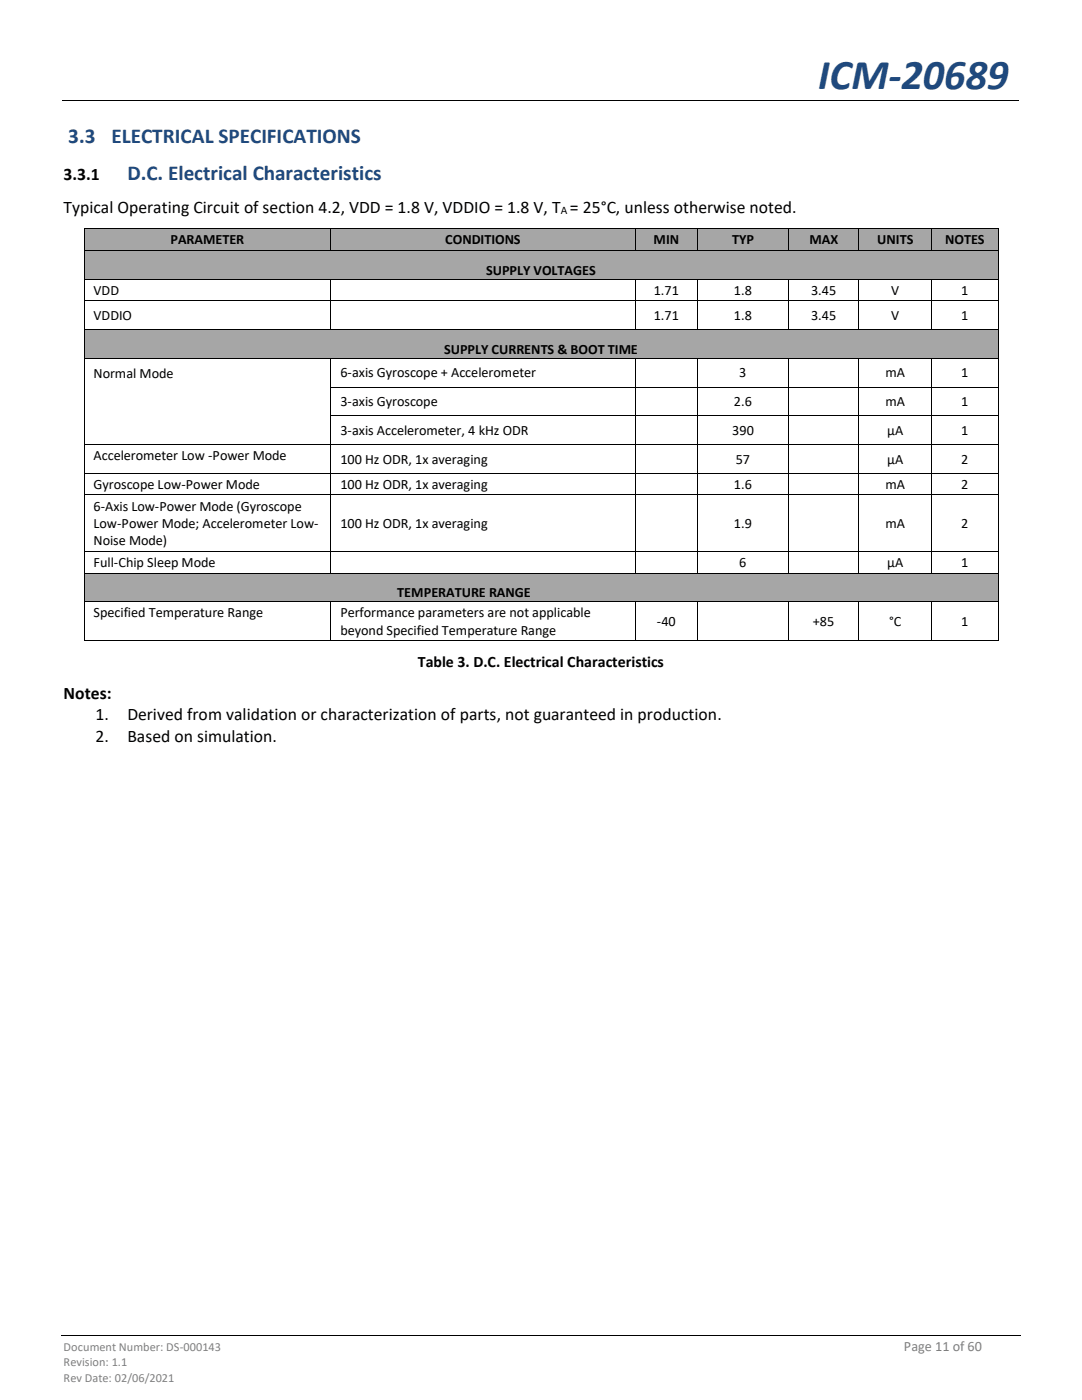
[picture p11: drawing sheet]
<svg xmlns="http://www.w3.org/2000/svg" width="216mm" height="279mm" viewBox="0 0 216 279" stroke-linecap="round" stroke-linejoin="round" font-family="sans-serif">
<defs><g id="words">
<text font-size="8.5" fill="#1f497d" x="163.2" y="17.8">ICM-20689</text>
<g font-size="4.2" fill="#1f497d">
<text x="13.6" y="28.6">3.3</text>
<text x="22.2" y="28.6">ELECTRICAL SPECIFICATIONS</text>
<text x="25.4" y="35.9">D.C. Electrical Characteristics</text>
</g>
<g font-size="3.5">
<text x="12.7" y="35.9">3.3.1</text>
<text x="12.7" y="42.5">Typical Operating Circuit of section 4.2, VDD = 1.8 V, VDDIO = 1.8 V, T = 25°C, unless otherwise noted.</text>
<text x="12.7" y="139.4">Notes:</text>
<text x="19" y="143.7">1.</text>
<text x="25.4" y="143.7">Derived from validation or characterization of parts, not guaranteed in production.</text>
<text x="19" y="148.1">2.</text>
<text x="25.4" y="148.1">Based on simulation.</text>
</g>
<text font-size="3.2" x="83.4" y="133.1">Table 3. D.C. Electrical Characteristics</text>
<g font-size="2.8">
<text x="34" y="48.8">PARAMETER</text>
<text x="88.8" y="48.8">CONDITIONS</text>
<text x="130.4" y="48.8">MIN</text>
<text x="146.1" y="48.8">TYP</text>
<text x="161.5" y="48.8">MAX</text>
<text x="175" y="48.8">UNITS</text>
<text x="188.6" y="48.8">NOTES</text>
<text x="18.7" y="58.9">VDD</text>
<text x="97" y="54.8">SUPPLY VOLTAGES</text>
<text x="130.5" y="58.9">1.71</text>
<text x="146.5" y="58.9">1.8</text>
<text x="161.8" y="58.9">3.45</text>
<text x="177.8" y="58.9">V</text>
<text x="191.8" y="58.9">1</text>
<text x="18.7" y="63.9">VDDIO</text>
<text x="130.5" y="63.8">1.71</text>
<text x="146.5" y="63.8">1.8</text>
<text x="161.8" y="63.8">3.45</text>
<text x="177.8" y="63.8">V</text>
<text x="191.8" y="63.8">1</text>
<text x="88.6" y="70.7">SUPPLY CURRENTS &amp; BOOT TIME</text>
<text x="18.7" y="75.4">Normal Mode</text>
<text x="67.9" y="75.3">6-axis Gyroscope + Accelerometer</text>
<text x="147.5" y="75.3">3</text>
<text x="176.7" y="75.3">mA</text>
<text x="191.8" y="75.3">1</text>
<text x="67.9" y="81.1">3-axis Gyroscope</text>
<text x="146.5" y="81.1">2.6</text>
<text x="176.7" y="81.1">mA</text>
<text x="191.8" y="81.1">1</text>
<text x="67.9" y="86.8">3-axis Accelerometer, 4 kHz ODR</text>
<text x="146.1" y="86.8">390</text>
<text x="177" y="86.8">µA</text>
<text x="191.8" y="86.8">1</text>
<text x="18.7" y="91.9">Accelerometer Low -Power Mode</text>
<text x="67.9" y="92.6">100 Hz ODR, 1x averaging</text>
<text x="146.8" y="92.6">57</text>
<text x="177" y="92.6">µA</text>
<text x="191.8" y="92.6">2</text>
<text x="18.7" y="97.6">Gyroscope Low-Power Mode</text>
<text x="18.7" y="101.9">6-Axis Low-Power Mode (Gyroscope</text>
<text x="67.9" y="97.6">100 Hz ODR, 1x averaging</text>
<text x="146.5" y="97.6">1.6</text>
<text x="176.7" y="97.6">mA</text>
<text x="191.8" y="97.6">2</text>
<text x="18.7" y="105.3">Low-Power Mode; Accelerometer Low-</text>
<text x="67.9" y="105.4">100 Hz ODR, 1x averaging</text>
<text x="146.5" y="105.4">1.9</text>
<text x="176.7" y="105.4">mA</text>
<text x="191.8" y="105.4">2</text>
<text x="18.7" y="108.9">Noise Mode)</text>
<text x="18.7" y="113.2">Full-Chip Sleep Mode</text>
<text x="147.5" y="113.2">6</text>
<text x="177" y="113.2">µA</text>
<text x="191.8" y="113.2">1</text>
<text x="79.3" y="119.2">TEMPERATURE RANGE</text>
<text x="18.7" y="123.2">Specified Temperature Range</text>
<text x="67.9" y="123.2">Performance parameters are not applicable</text>
<text x="131.1" y="124.9">-40</text>
<text x="162.2" y="124.9">+85</text>
<text x="177.4" y="124.9">°C</text>
<text x="191.8" y="124.9">1</text>
<text x="67.9" y="126.7">beyond Specified Temperature Range</text>
</g>
<text font-size="2.8" fill="#808080" x="180.4" y="269.6">Page 11 of 60</text>
<g font-size="2.5" fill="#808080">
<text x="12.7" y="269.6">Document Number: DS-000143</text>
<text x="12.7" y="272.7">Revision: 1.1</text>
<text x="12.7" y="275.8">Rev Date: 02/06/2021</text>
</g>
<text font-size="2.3" x="111.9" y="42.7">A</text>
</g></defs>
<path d="M12.4 20.2h190.8M12.2 266.5h191.5" fill="none" stroke="#000" stroke-width=".2"/>
<path d="M77.4 20.1h.1v.1h-.1z" fill-rule="evenodd" fill="#000"/>
<g fill="#a6a6a6">
<path d="M16.8 45.7h49.1v4.2h-49.1z" fill-rule="evenodd"/>
<path d="M18.7 45.7h45.4v4.2h-45.4z" fill-rule="evenodd"/>
<path d="M66.1 45.7h60.5v4.2h-60.5z" fill-rule="evenodd"/>
<path d="M67.9 45.7h56.9v4.2h-56.9z" fill-rule="evenodd"/>
<path d="M126.8 45.7h12.3v4.2h-12.3z" fill-rule="evenodd"/>
<path d="M128.6 45.7h8.7v4.2h-8.7z" fill-rule="evenodd"/>
<path d="M139.3 45.7h18v4.2h-18z" fill-rule="evenodd"/>
<path d="M141.1 45.7h14.3v4.2h-14.3z" fill-rule="evenodd"/>
<path d="M157.4 45.7h13.9v4.2h-13.9z" fill-rule="evenodd"/>
<path d="M159.2 45.7h10.3v4.2h-10.3z" fill-rule="evenodd"/>
<path d="M171.4 45.7h14.4v4.2h-14.4z" fill-rule="evenodd"/>
<path d="M173.3 45.7h10.7v4.2h-10.7z" fill-rule="evenodd"/>
<path d="M186 45.7h13.1v4.2h-13.1z" fill-rule="evenodd"/>
<path d="M187.8 45.7h9.5v4.2h-9.5z" fill-rule="evenodd"/>
</g>
<g fill="#000">
<path d="M16.7 45.6h.1v.1h-.1z" fill-rule="evenodd"/>
<path d="M16.7 45.6h.1v.1h-.1z" fill-rule="evenodd"/>
<path d="M65.9 45.6h.2v.1h-.2z" fill-rule="evenodd"/>
<path d="M126.6 45.6h.2v.1h-.2z" fill-rule="evenodd"/>
<path d="M139.1 45.6h.2v.1h-.2z" fill-rule="evenodd"/>
<path d="M157.3 45.6h.1v.1h-.1z" fill-rule="evenodd"/>
<path d="M171.3 45.6h.1v.1h-.1z" fill-rule="evenodd"/>
<path d="M185.9 45.6h.1v.1h-.1z" fill-rule="evenodd"/>
<path d="M199.1 45.6h.2v.1h-.2z" fill-rule="evenodd"/>
<path d="M199.1 45.6h.2v.1h-.2z" fill-rule="evenodd"/>
</g>
<g fill="none" stroke="#000" stroke-width=".2">
<path d="M16.8 45.7v4.2M16.8 45.6h49.1M66 45.7v4.2M66.1 45.6h60.5M126.7 45.7v4.2M126.8 45.6h12.3M139.2 45.7v4.2M139.3 45.6h18M157.3 45.7v4.2M157.4 45.6h13.9M171.4 45.7v4.2M171.4 45.6h14.5"/>
<path d="M186 45.7v4.2M186 45.6h13.1M199.2 45.7v4.2"/>
</g>
<g fill="#a6a6a6">
<path d="M16.8 50h182.3v5.6h-182.3z" fill-rule="evenodd"/>
<path d="M18.7 50h178.6v5.6h-178.6z" fill-rule="evenodd"/>
</g>
<g fill="#000">
<path d="M16.7 49.9h.1v.1h-.1z" fill-rule="evenodd"/>
<path d="M16.7 55.6h.1v.2h-.1z" fill-rule="evenodd"/>
<path d="M65.9 49.9h.2v.1h-.2z" fill-rule="evenodd"/>
<path d="M65.9 55.6h.2v.2h-.2z" fill-rule="evenodd"/>
<path d="M126.6 49.9h.2v.1h-.2z" fill-rule="evenodd"/>
<path d="M126.6 55.6h.2v.2h-.2z" fill-rule="evenodd"/>
<path d="M139.1 49.9h.2v.1h-.2z" fill-rule="evenodd"/>
<path d="M139.1 55.6h.2v.2h-.2z" fill-rule="evenodd"/>
<path d="M157.3 49.9h.1v.1h-.1z" fill-rule="evenodd"/>
<path d="M157.3 55.6h.1v.2h-.1z" fill-rule="evenodd"/>
<path d="M171.3 49.9h.1v.1h-.1z" fill-rule="evenodd"/>
<path d="M171.3 55.6h.1v.2h-.1z" fill-rule="evenodd"/>
<path d="M185.9 49.9h.1v.1h-.1z" fill-rule="evenodd"/>
<path d="M185.9 55.6h.1v.2h-.1z" fill-rule="evenodd"/>
<path d="M199.1 49.9h.2v.1h-.2z" fill-rule="evenodd"/>
<path d="M199.1 55.6h.2v.2h-.2z" fill-rule="evenodd"/>
<path d="M16.7 60h.1v.1h-.1z" fill-rule="evenodd"/>
<path d="M65.9 60h.2v.1h-.2z" fill-rule="evenodd"/>
<path d="M126.6 60h.2v.1h-.2z" fill-rule="evenodd"/>
<path d="M139.1 60h.2v.1h-.2z" fill-rule="evenodd"/>
<path d="M157.3 60h.1v.1h-.1z" fill-rule="evenodd"/>
<path d="M171.3 60h.1v.1h-.1z" fill-rule="evenodd"/>
<path d="M185.9 60h.1v.1h-.1z" fill-rule="evenodd"/>
<path d="M199.1 60h.2v.1h-.2z" fill-rule="evenodd"/>
</g>
<g fill="none" stroke="#000" stroke-width=".2">
<path d="M16.8 50v5.6M16.8 55.8v4.2M16.8 50h49.1M16.8 55.7h49.1M66 55.8v4.2M66.1 50h60.5M66.1 55.7h60.5M126.7 55.8v4.2M126.8 50h12.3M126.8 55.7h12.3M139.2 55.8v4.2M139.3 50h18"/>
<path d="M139.3 55.7h18M157.3 55.8v4.2M157.4 50h13.9M157.4 55.7h13.9M171.4 55.8v4.2M171.4 50h14.5M171.4 55.7h14.5M186 55.8v4.2M186 50h13.1M186 55.7h13.1M199.2 50v5.6M199.2 55.8v4.2"/>
<path d="M16.8 60.1v5.6M16.8 60h49.1M66 60.1v5.6M66.1 60h60.5M126.7 60.1v5.6M126.8 60h12.3M139.2 60.1v5.6M139.3 60h18M157.3 60.1v5.6M157.4 60h13.9M171.4 60.1v5.6M171.4 60h14.5"/>
<path d="M186 60.1v5.6M186 60h13.1M199.2 60.1v5.6"/>
</g>
<g fill="#a6a6a6">
<path d="M16.8 65.9h182.3v5.5h-182.3z" fill-rule="evenodd"/>
<path d="M18.7 65.9h178.6v5.5h-178.6z" fill-rule="evenodd"/>
</g>
<g fill="#000">
<path d="M16.7 65.7h.1v.1h-.1z" fill-rule="evenodd"/>
<path d="M16.7 71.4h.1v.2h-.1z" fill-rule="evenodd"/>
<path d="M16.7 77.2h.1v.2h-.1z" fill-rule="evenodd"/>
<path d="M65.9 65.7h.2v.1h-.2z" fill-rule="evenodd"/>
<path d="M65.9 71.4h.2v.2h-.2z" fill-rule="evenodd"/>
<path d="M65.9 77.2h.2v.2h-.2z" fill-rule="evenodd"/>
<path d="M126.6 65.7h.2v.1h-.2z" fill-rule="evenodd"/>
<path d="M126.6 71.4h.2v.2h-.2z" fill-rule="evenodd"/>
<path d="M126.6 77.2h.2v.2h-.2z" fill-rule="evenodd"/>
<path d="M139.1 65.7h.2v.1h-.2z" fill-rule="evenodd"/>
<path d="M139.1 71.4h.2v.2h-.2z" fill-rule="evenodd"/>
<path d="M139.1 77.2h.2v.2h-.2z" fill-rule="evenodd"/>
<path d="M157.3 65.7h.1v.1h-.1z" fill-rule="evenodd"/>
<path d="M157.3 71.4h.1v.2h-.1z" fill-rule="evenodd"/>
<path d="M157.3 77.2h.1v.2h-.1z" fill-rule="evenodd"/>
<path d="M171.3 65.7h.1v.1h-.1z" fill-rule="evenodd"/>
<path d="M171.3 71.4h.1v.2h-.1z" fill-rule="evenodd"/>
<path d="M171.3 77.2h.1v.2h-.1z" fill-rule="evenodd"/>
<path d="M185.9 65.7h.1v.1h-.1z" fill-rule="evenodd"/>
<path d="M185.9 71.4h.1v.2h-.1z" fill-rule="evenodd"/>
<path d="M185.9 77.2h.1v.2h-.1z" fill-rule="evenodd"/>
<path d="M199.1 65.7h.2v.1h-.2z" fill-rule="evenodd"/>
<path d="M199.1 71.4h.2v.2h-.2z" fill-rule="evenodd"/>
<path d="M199.1 77.2h.2v.2h-.2z" fill-rule="evenodd"/>
<path d="M16.7 82.9h.1v.2h-.1z" fill-rule="evenodd"/>
<path d="M16.7 88.7h.1v.1h-.1z" fill-rule="evenodd"/>
<path d="M16.7 94.4h.1v.1h-.1z" fill-rule="evenodd"/>
<path d="M16.7 98.7h.1v.2h-.1z" fill-rule="evenodd"/>
<path d="M65.9 82.9h.2v.2h-.2z" fill-rule="evenodd"/>
<path d="M65.9 88.7h.2v.1h-.2z" fill-rule="evenodd"/>
<path d="M65.9 94.4h.2v.1h-.2z" fill-rule="evenodd"/>
<path d="M65.9 98.7h.2v.2h-.2z" fill-rule="evenodd"/>
<path d="M126.6 82.9h.2v.2h-.2z" fill-rule="evenodd"/>
<path d="M126.6 88.7h.2v.1h-.2z" fill-rule="evenodd"/>
<path d="M126.6 94.4h.2v.1h-.2z" fill-rule="evenodd"/>
<path d="M126.6 98.7h.2v.2h-.2z" fill-rule="evenodd"/>
<path d="M139.1 82.9h.2v.2h-.2z" fill-rule="evenodd"/>
<path d="M139.1 88.7h.2v.1h-.2z" fill-rule="evenodd"/>
<path d="M139.1 94.4h.2v.1h-.2z" fill-rule="evenodd"/>
<path d="M139.1 98.7h.2v.2h-.2z" fill-rule="evenodd"/>
<path d="M157.3 82.9h.1v.2h-.1z" fill-rule="evenodd"/>
<path d="M157.3 88.7h.1v.1h-.1z" fill-rule="evenodd"/>
<path d="M157.3 94.4h.1v.1h-.1z" fill-rule="evenodd"/>
<path d="M157.3 98.7h.1v.2h-.1z" fill-rule="evenodd"/>
<path d="M171.3 82.9h.1v.2h-.1z" fill-rule="evenodd"/>
<path d="M171.3 88.7h.1v.1h-.1z" fill-rule="evenodd"/>
<path d="M171.3 94.4h.1v.1h-.1z" fill-rule="evenodd"/>
<path d="M171.3 98.7h.1v.2h-.1z" fill-rule="evenodd"/>
<path d="M185.9 82.9h.1v.2h-.1z" fill-rule="evenodd"/>
<path d="M185.9 88.7h.1v.1h-.1z" fill-rule="evenodd"/>
<path d="M185.9 94.4h.1v.1h-.1z" fill-rule="evenodd"/>
<path d="M185.9 98.7h.1v.2h-.1z" fill-rule="evenodd"/>
<path d="M199.1 82.9h.2v.2h-.2z" fill-rule="evenodd"/>
<path d="M199.1 88.7h.2v.1h-.2z" fill-rule="evenodd"/>
<path d="M199.1 94.4h.2v.1h-.2z" fill-rule="evenodd"/>
<path d="M199.1 98.7h.2v.2h-.2z" fill-rule="evenodd"/>
<path d="M16.7 109.9h.1v.2h-.1z" fill-rule="evenodd"/>
<path d="M65.9 109.9h.2v.2h-.2z" fill-rule="evenodd"/>
<path d="M126.6 109.9h.2v.2h-.2z" fill-rule="evenodd"/>
<path d="M139.1 109.9h.2v.2h-.2z" fill-rule="evenodd"/>
<path d="M157.3 109.9h.1v.2h-.1z" fill-rule="evenodd"/>
<path d="M171.3 109.9h.1v.2h-.1z" fill-rule="evenodd"/>
<path d="M185.9 109.9h.1v.2h-.1z" fill-rule="evenodd"/>
<path d="M199.1 109.9h.2v.2h-.2z" fill-rule="evenodd"/>
</g>
<g fill="none" stroke="#000" stroke-width=".2">
<path d="M16.8 65.8v5.6M16.8 71.6v5.6M16.8 77.4v5.5M16.8 65.8h49.1M16.8 71.5h49.1M66 71.6v5.6M66 77.4v5.5M66.1 65.8h60.5M66.1 71.5h60.5M66.1 77.3h60.5M126.7 71.6v5.6M126.7 77.4v5.5"/>
<path d="M126.8 65.8h12.3M126.8 71.5h12.3M126.8 77.3h12.3M139.2 71.6v5.6M139.2 77.4v5.5M139.3 65.8h18M139.3 71.5h18M139.3 77.3h18M157.3 71.6v5.6M157.3 77.4v5.5M157.4 65.8h13.9M157.4 71.5h13.9"/>
<path d="M157.4 77.3h13.9M171.4 71.6v5.6M171.4 77.4v5.5M171.4 65.8h14.5M171.4 71.5h14.5M171.4 77.3h14.5M186 71.6v5.6M186 77.4v5.5M186 65.8h13.1M186 71.5h13.1M186 77.3h13.1M199.2 65.8v5.6"/>
<path d="M199.2 71.6v5.6M199.2 77.4v5.5M16.8 83.1v5.6M16.8 88.8v5.6M16.8 94.5v4.2M16.8 98.9v11M16.8 88.7h49.1M16.8 94.5h49.1M16.8 98.8h49.1M66 83.1v5.6M66 88.8v5.6M66 94.5v4.2"/>
<path d="M66 98.9v11M66.1 83h60.5M66.1 88.7h60.5M66.1 94.5h60.5M66.1 98.8h60.5M126.7 83.1v5.6M126.7 88.8v5.6M126.7 94.5v4.2M126.7 98.9v11M126.8 83h12.3M126.8 88.7h12.3M126.8 94.5h12.3"/>
<path d="M126.8 98.8h12.3M139.2 83.1v5.6M139.2 88.8v5.6M139.2 94.5v4.2M139.2 98.9v11M139.3 83h18M139.3 88.7h18M139.3 94.5h18M139.3 98.8h18M157.3 83.1v5.6M157.3 88.8v5.6M157.3 94.5v4.2"/>
<path d="M157.3 98.9v11M157.4 83h13.9M157.4 88.7h13.9M157.4 94.5h13.9M157.4 98.8h13.9M171.4 83.1v5.6M171.4 88.8v5.6M171.4 94.5v4.2M171.4 98.9v11M171.4 83h14.5M171.4 88.7h14.5M171.4 94.5h14.5"/>
<path d="M171.4 98.8h14.5M186 83.1v5.6M186 88.8v5.6M186 94.5v4.2M186 98.9v11M186 83h13.1M186 88.7h13.1M186 94.5h13.1M186 98.8h13.1M199.2 83.1v5.6M199.2 88.8v5.6M199.2 94.5v4.2"/>
<path d="M199.2 98.9v11M16.8 110.1v4.2M16.8 110h49.1M66 110.1v4.2M66.1 110h60.5M126.7 110.1v4.2M126.8 110h12.3M139.2 110.1v4.2M139.3 110h18M157.3 110.1v4.2M157.4 110h13.9M171.4 110.1v4.2"/>
<path d="M171.4 110h14.5M186 110.1v4.2M186 110h13.1M199.2 110.1v4.2"/>
</g>
<g fill="#a6a6a6">
<path d="M16.8 114.4h182.3v5.6h-182.3z" fill-rule="evenodd"/>
<path d="M18.7 114.4h178.6v5.6h-178.6z" fill-rule="evenodd"/>
<path d="M27.6 116.6h78.3v3.4h-78.3z" fill-rule="evenodd"/>
</g>
<g fill="#000">
<path d="M16.7 114.3h.1v.1h-.1z" fill-rule="evenodd"/>
<path d="M65.9 114.3h.2v.1h-.2z" fill-rule="evenodd"/>
<path d="M126.6 114.3h.2v.1h-.2z" fill-rule="evenodd"/>
<path d="M139.1 114.3h.2v.1h-.2z" fill-rule="evenodd"/>
<path d="M157.3 114.3h.1v.1h-.1z" fill-rule="evenodd"/>
<path d="M171.3 114.3h.1v.1h-.1z" fill-rule="evenodd"/>
<path d="M185.9 114.3h.1v.1h-.1z" fill-rule="evenodd"/>
<path d="M199.1 114.3h.2v.1h-.2z" fill-rule="evenodd"/>
<path d="M16.7 120h.1v.2h-.1z" fill-rule="evenodd"/>
<path d="M16.7 127.8h.1v.1h-.1z" fill-rule="evenodd"/>
<path d="M16.7 127.8h.1v.1h-.1z" fill-rule="evenodd"/>
<path d="M65.9 120h.2v.2h-.2z" fill-rule="evenodd"/>
<path d="M65.9 127.8h.2v.1h-.2z" fill-rule="evenodd"/>
<path d="M126.6 120h.2v.2h-.2z" fill-rule="evenodd"/>
<path d="M126.6 127.8h.2v.1h-.2z" fill-rule="evenodd"/>
<path d="M139.1 120h.2v.2h-.2z" fill-rule="evenodd"/>
<path d="M139.1 127.8h.2v.1h-.2z" fill-rule="evenodd"/>
<path d="M157.3 120h.1v.2h-.1z" fill-rule="evenodd"/>
<path d="M157.3 127.8h.1v.1h-.1z" fill-rule="evenodd"/>
<path d="M171.3 120h.1v.2h-.1z" fill-rule="evenodd"/>
<path d="M171.3 127.8h.1v.1h-.1z" fill-rule="evenodd"/>
<path d="M185.9 120h.1v.2h-.1z" fill-rule="evenodd"/>
<path d="M185.9 127.8h.1v.1h-.1z" fill-rule="evenodd"/>
<path d="M199.1 120h.2v.2h-.2z" fill-rule="evenodd"/>
<path d="M199.1 127.8h.2v.1h-.2z" fill-rule="evenodd"/>
<path d="M199.1 127.8h.2v.1h-.2z" fill-rule="evenodd"/>
</g>
<g fill="none" stroke="#000" stroke-width=".2">
<path d="M16.8 114.4v5.6M16.8 114.4h49.1M66.1 114.4h60.5M126.8 114.4h12.3M139.3 114.4h18M157.4 114.4h13.9M171.4 114.4h14.5M186 114.4h13.1M199.2 114.4v5.6M16.8 120.2v7.6M16.8 120.1h49.1M16.8 127.9h49.1"/>
<path d="M66 120.2v7.6M66.1 120.1h60.5M66.1 127.9h60.5M126.7 120.2v7.6M126.8 120.1h12.3M126.8 127.9h12.3M139.2 120.2v7.6M139.3 120.1h18M139.3 127.9h18M157.3 120.2v7.6M157.4 120.1h13.9M157.4 127.9h13.9"/>
<path d="M171.4 120.2v7.6M171.4 120.1h14.5M171.4 127.9h14.5M186 120.2v7.6M186 120.1h13.1M186 127.9h13.1M199.2 120.2v7.6"/>
</g>
<use href="#words"/>
</svg>
